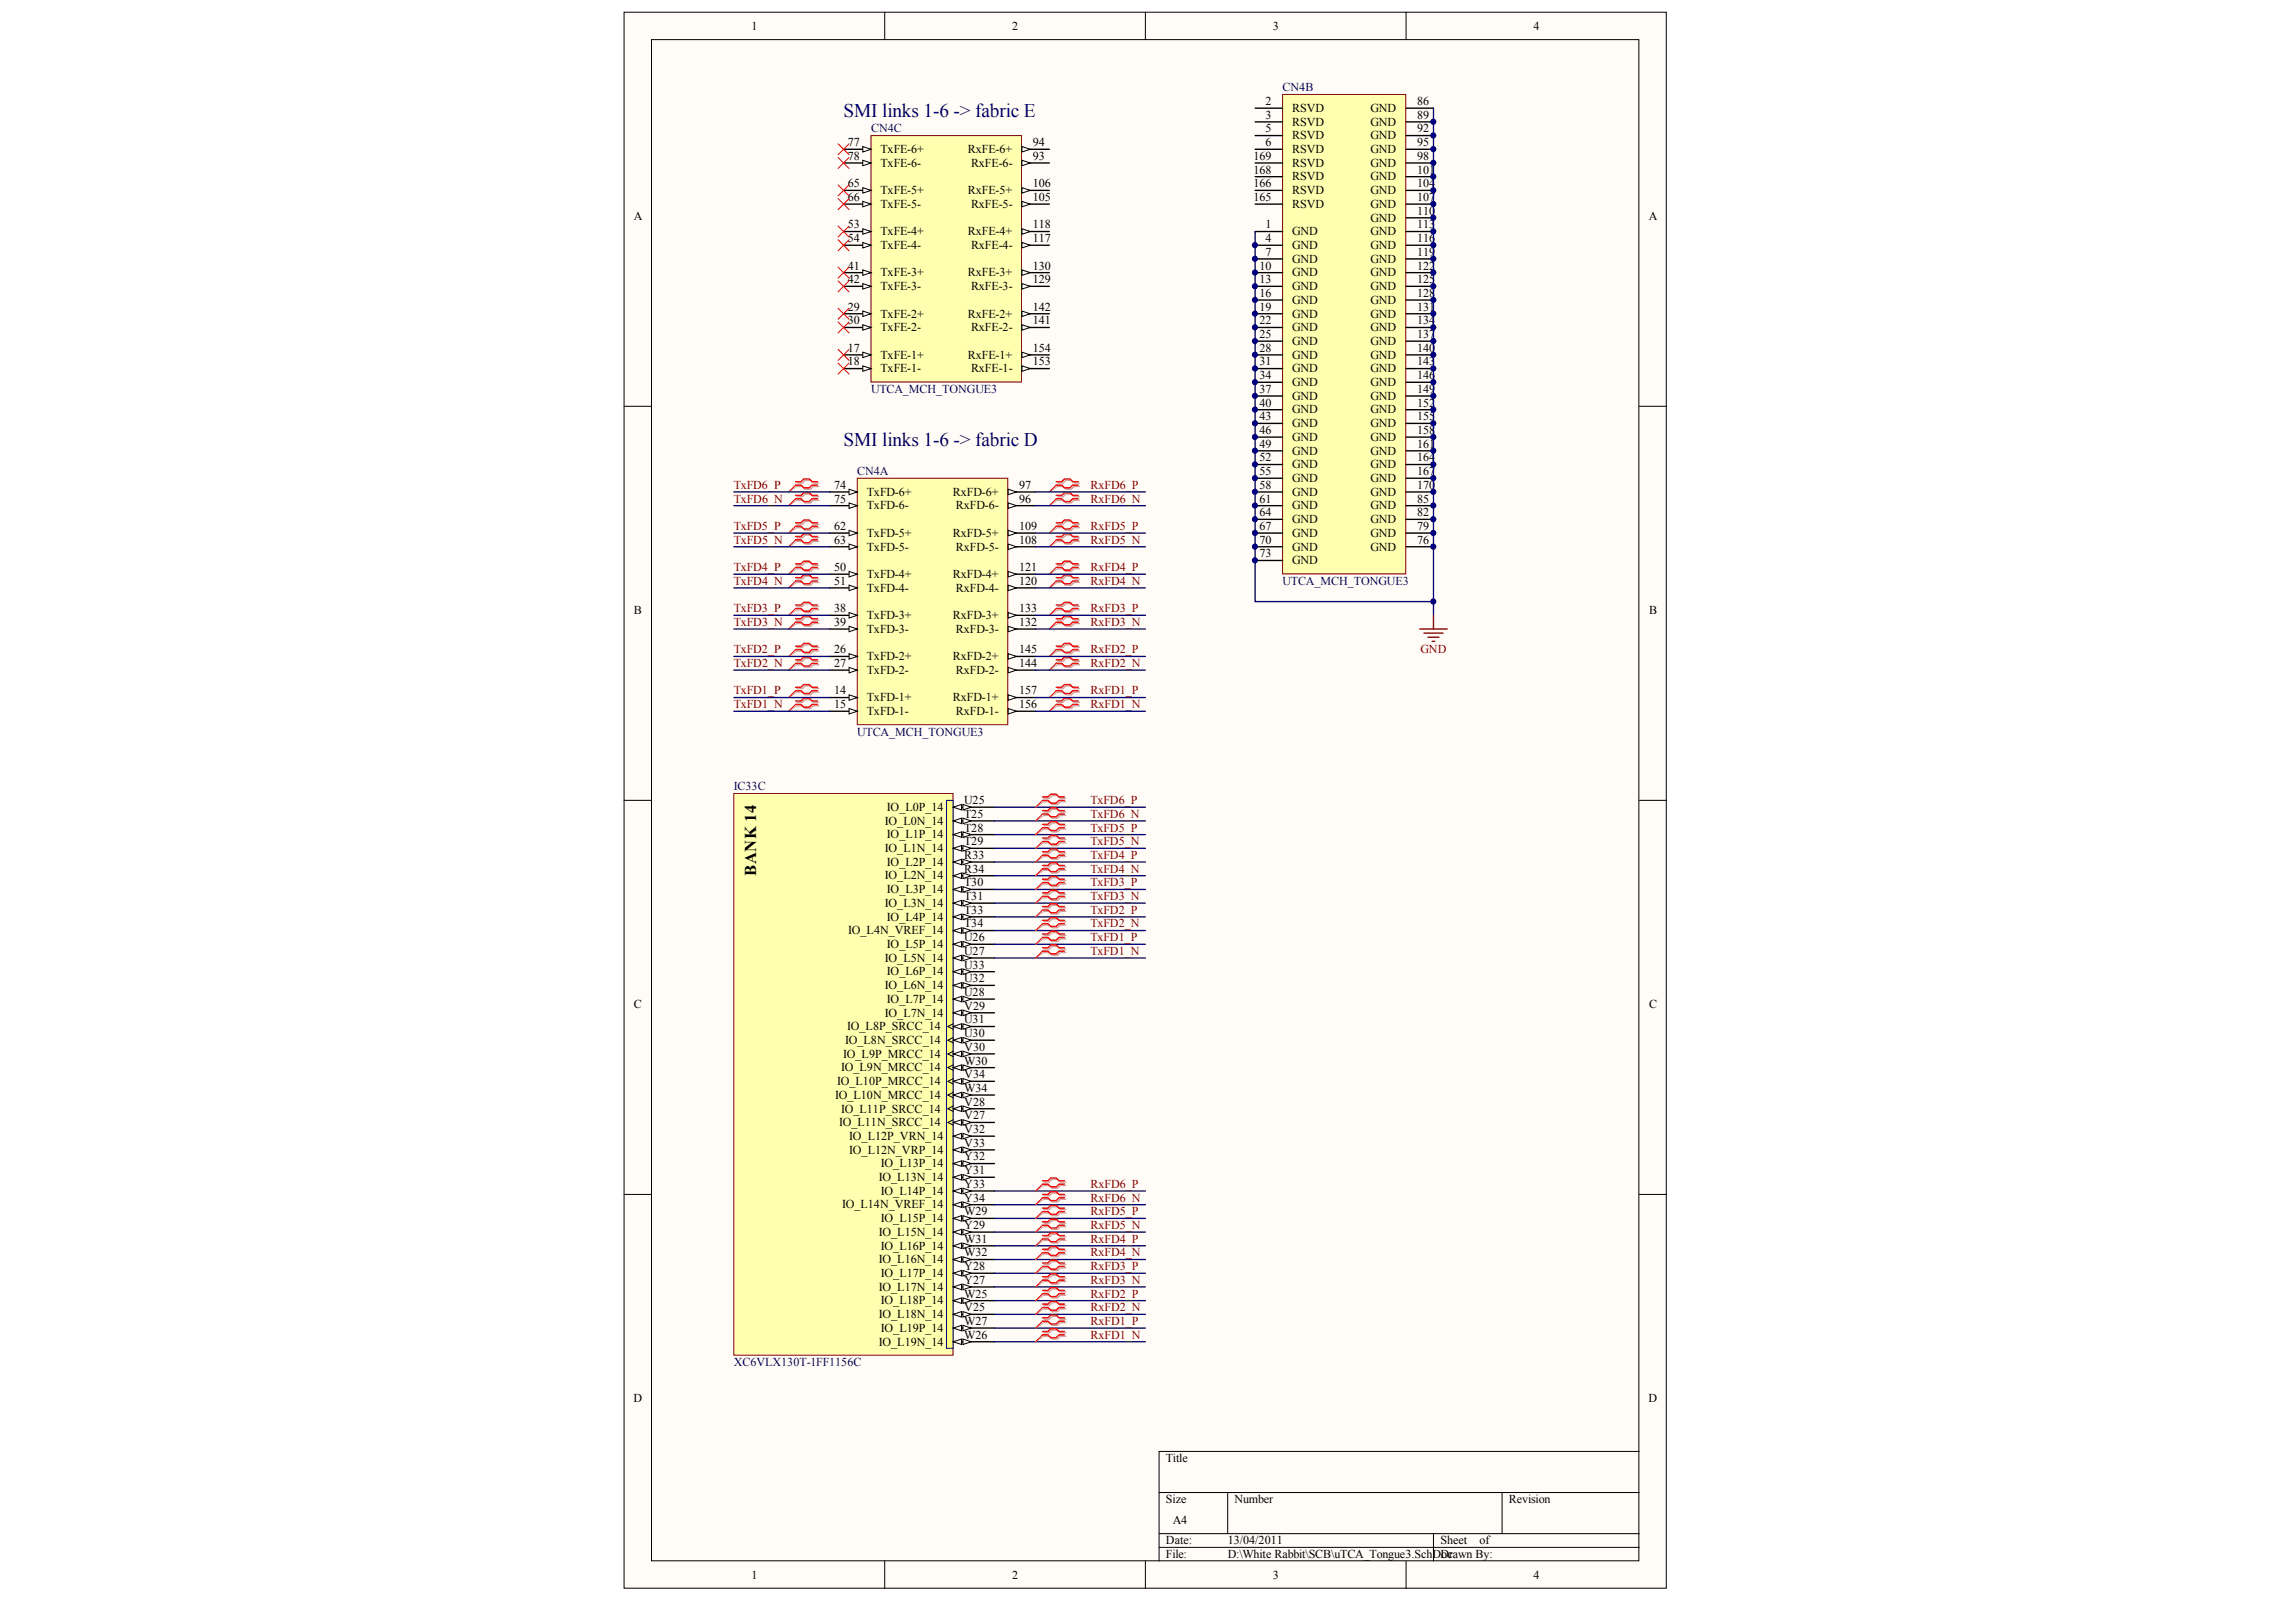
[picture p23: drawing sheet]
<svg xmlns="http://www.w3.org/2000/svg" width="289mm" height="202mm" viewBox="0 0 289 202" stroke-linecap="round" stroke-linejoin="round" font-family="sans-serif">
<defs><g id="words">
<g font-size="2.4" fill="#000080">
<text x="106.2" y="14.8">SMI links 1-6 -&gt; fabric E</text>
<text x="106.2" y="56.2">SMI links 1-6 -&gt; fabric D</text>
</g>
<text font-size="2.1" x="95.2" y="110.2" transform="rotate(-90 95.2 110.2)">BANK 14</text>
<g font-size="1.5">
<text x="94.6" y="3.8">1</text>
<text x="127.4" y="3.8">2</text>
<text x="160.2" y="3.8">3</text>
<text x="193" y="3.8">4</text>
<text x="159.3" y="13.2">2</text>
<text x="159.3" y="14.9">3</text>
<text x="159.3" y="16.7">5</text>
<text x="162.7" y="14.1">RSVD</text>
<text x="162.7" y="15.8">RSVD</text>
<text x="162.7" y="17.5">RSVD</text>
<text x="172.5" y="17.5">GND</text>
<text x="172.5" y="15.8">GND</text>
<text x="172.5" y="14.1">GND</text>
<text x="178.4" y="16.7">92</text>
<text x="178.4" y="14.9">89</text>
<text x="178.4" y="13.2">86</text>
<text x="106.8" y="23.6">65</text>
<text x="106.8" y="20.1">78</text>
<text x="106.8" y="18.4">77</text>
<text x="110.9" y="21">TxFE-6-</text>
<text x="110.9" y="19.3">TxFE-6+</text>
<text x="121.8" y="19.3">RxFE-6+</text>
<text x="122.2" y="21">RxFE-6-</text>
<text x="130" y="23.6">106</text>
<text x="130" y="20.1">93</text>
<text x="130" y="18.4">94</text>
<text x="157.8" y="20.1">169</text>
<text x="157.8" y="21.9">168</text>
<text x="157.8" y="23.6">166</text>
<text x="159.3" y="18.4">6</text>
<text x="162.7" y="19.3">RSVD</text>
<text x="162.7" y="21">RSVD</text>
<text x="162.7" y="22.7">RSVD</text>
<text x="172.5" y="22.7">GND</text>
<text x="172.5" y="21">GND</text>
<text x="172.5" y="19.3">GND</text>
<text x="178.4" y="23.6">104</text>
<text x="178.4" y="21.9">101</text>
<text x="178.4" y="20.1">98</text>
<text x="178.4" y="18.4">95</text>
<text x="79.8" y="27.7">A</text>
<text x="106.8" y="28.8">53</text>
<text x="106.8" y="25.3">66</text>
<text x="110.9" y="29.6">TxFE-4+</text>
<text x="110.9" y="26.2">TxFE-5-</text>
<text x="110.9" y="24.4">TxFE-5+</text>
<text x="121.8" y="29.6">RxFE-4+</text>
<text x="121.8" y="24.4">RxFE-5+</text>
<text x="122.2" y="26.2">RxFE-5-</text>
<text x="130" y="28.8">118</text>
<text x="130" y="25.3">105</text>
<text x="157.8" y="25.3">165</text>
<text x="159.3" y="28.8">1</text>
<text x="162.7" y="29.6">GND</text>
<text x="162.7" y="24.4">RSVD</text>
<text x="162.7" y="26.2">RSVD</text>
<text x="172.5" y="29.6">GND</text>
<text x="172.5" y="27.9">GND</text>
<text x="172.5" y="26.2">GND</text>
<text x="172.5" y="24.4">GND</text>
<text x="178.4" y="28.8">113</text>
<text x="178.4" y="27">110</text>
<text x="178.4" y="25.3">107</text>
<text x="207.6" y="27.7">A</text>
<text x="106.8" y="35.7">42</text>
<text x="106.8" y="33.9">41</text>
<text x="106.8" y="30.5">54</text>
<text x="110.9" y="34.8">TxFE-3+</text>
<text x="110.9" y="31.3">TxFE-4-</text>
<text x="121.8" y="34.8">RxFE-3+</text>
<text x="122.2" y="31.3">RxFE-4-</text>
<text x="130" y="35.7">129</text>
<text x="130" y="33.9">130</text>
<text x="130" y="30.5">117</text>
<text x="158.6" y="33.9">10</text>
<text x="158.6" y="35.7">13</text>
<text x="159.3" y="30.5">4</text>
<text x="159.3" y="32.2">7</text>
<text x="162.7" y="31.3">GND</text>
<text x="162.7" y="33.1">GND</text>
<text x="162.7" y="34.8">GND</text>
<text x="172.5" y="34.8">GND</text>
<text x="172.5" y="33.1">GND</text>
<text x="172.5" y="31.3">GND</text>
<text x="178.4" y="35.7">125</text>
<text x="178.4" y="33.9">122</text>
<text x="178.4" y="32.2">119</text>
<text x="178.4" y="30.5">116</text>
<text x="106.8" y="40.8">30</text>
<text x="106.8" y="39.1">29</text>
<text x="110.9" y="41.7">TxFE-2-</text>
<text x="110.9" y="40">TxFE-2+</text>
<text x="110.9" y="36.5">TxFE-3-</text>
<text x="121.8" y="40">RxFE-2+</text>
<text x="122.2" y="41.7">RxFE-2-</text>
<text x="122.2" y="36.5">RxFE-3-</text>
<text x="130" y="40.8">141</text>
<text x="130" y="39.1">142</text>
<text x="158.6" y="37.4">16</text>
<text x="158.6" y="39.1">19</text>
<text x="158.6" y="40.8">22</text>
<text x="162.7" y="36.5">GND</text>
<text x="162.7" y="38.2">GND</text>
<text x="162.7" y="40">GND</text>
<text x="162.7" y="41.7">GND</text>
<text x="172.5" y="41.7">GND</text>
<text x="172.5" y="40">GND</text>
<text x="172.5" y="38.2">GND</text>
<text x="172.5" y="36.5">GND</text>
<text x="178.4" y="40.8">134</text>
<text x="178.4" y="39.1">131</text>
<text x="178.4" y="37.4">128</text>
<text x="106.8" y="46">18</text>
<text x="106.8" y="44.3">17</text>
<text x="110.9" y="46.9">TxFE-1-</text>
<text x="110.9" y="45.1">TxFE-1+</text>
<text x="121.8" y="45.1">RxFE-1+</text>
<text x="122.2" y="46.9">RxFE-1-</text>
<text x="130" y="46">153</text>
<text x="130" y="44.3">154</text>
<text x="158.6" y="42.6">25</text>
<text x="158.6" y="44.3">28</text>
<text x="158.6" y="46">31</text>
<text x="158.6" y="47.7">34</text>
<text x="162.7" y="43.4">GND</text>
<text x="162.7" y="45.1">GND</text>
<text x="162.7" y="46.9">GND</text>
<text x="172.5" y="46.9">GND</text>
<text x="172.5" y="45.1">GND</text>
<text x="172.5" y="43.4">GND</text>
<text x="178.4" y="47.7">146</text>
<text x="178.4" y="46">143</text>
<text x="178.4" y="44.3">140</text>
<text x="178.4" y="42.6">137</text>
<text x="158.6" y="49.5">37</text>
<text x="158.6" y="51.2">40</text>
<text x="158.6" y="52.9">43</text>
<text x="162.7" y="48.6">GND</text>
<text x="162.7" y="50.3">GND</text>
<text x="162.7" y="52">GND</text>
<text x="162.7" y="53.8">GND</text>
<text x="172.5" y="53.8">GND</text>
<text x="172.5" y="52">GND</text>
<text x="172.5" y="50.3">GND</text>
<text x="172.5" y="48.6">GND</text>
<text x="178.4" y="52.9">155</text>
<text x="178.4" y="51.2">152</text>
<text x="178.4" y="49.5">149</text>
<text x="158.6" y="54.6">46</text>
<text x="158.6" y="56.4">49</text>
<text x="158.6" y="58.1">52</text>
<text x="158.6" y="59.8">55</text>
<text x="162.7" y="55.5">GND</text>
<text x="162.7" y="57.2">GND</text>
<text x="162.7" y="58.9">GND</text>
<text x="172.5" y="58.9">GND</text>
<text x="172.5" y="57.2">GND</text>
<text x="172.5" y="55.5">GND</text>
<text x="178.4" y="59.8">167</text>
<text x="178.4" y="58.1">164</text>
<text x="178.4" y="56.4">161</text>
<text x="178.4" y="54.6">158</text>
<text x="105" y="63.3">75</text>
<text x="105" y="61.5">74</text>
<text x="109.1" y="64.1">TxFD-6-</text>
<text x="109.1" y="62.4">TxFD-6+</text>
<text x="120" y="62.4">RxFD-6+</text>
<text x="120.3" y="64.1">RxFD-6-</text>
<text x="128.3" y="63.3">96</text>
<text x="128.3" y="61.5">97</text>
<text x="158.6" y="61.5">58</text>
<text x="158.6" y="63.3">61</text>
<text x="158.6" y="65">64</text>
<text x="162.7" y="60.7">GND</text>
<text x="162.7" y="62.4">GND</text>
<text x="162.7" y="64.1">GND</text>
<text x="162.7" y="65.8">GND</text>
<text x="172.5" y="65.8">GND</text>
<text x="172.5" y="64.1">GND</text>
<text x="172.5" y="62.4">GND</text>
<text x="172.5" y="60.7">GND</text>
<text x="178.4" y="65">82</text>
<text x="178.4" y="63.3">85</text>
<text x="178.4" y="61.5">170</text>
<text x="105" y="71.9">50</text>
<text x="105" y="68.4">63</text>
<text x="105" y="66.7">62</text>
<text x="109.1" y="69.3">TxFD-5-</text>
<text x="109.1" y="67.6">TxFD-5+</text>
<text x="120" y="67.6">RxFD-5+</text>
<text x="120.3" y="69.3">RxFD-5-</text>
<text x="128.3" y="71.9">121</text>
<text x="128.3" y="68.4">108</text>
<text x="128.3" y="66.7">109</text>
<text x="158.6" y="66.7">67</text>
<text x="158.6" y="68.4">70</text>
<text x="158.6" y="70.2">73</text>
<text x="162.7" y="67.6">GND</text>
<text x="162.7" y="69.3">GND</text>
<text x="162.7" y="71">GND</text>
<text x="172.5" y="69.3">GND</text>
<text x="172.5" y="67.6">GND</text>
<text x="178.4" y="68.4">76</text>
<text x="178.4" y="66.7">79</text>
<text x="79.8" y="77.3">B</text>
<text x="105" y="77.1">38</text>
<text x="105" y="73.6">51</text>
<text x="109.1" y="77.9">TxFD-3+</text>
<text x="109.1" y="74.5">TxFD-4-</text>
<text x="109.1" y="72.7">TxFD-4+</text>
<text x="120" y="77.9">RxFD-3+</text>
<text x="120" y="72.7">RxFD-4+</text>
<text x="120.3" y="74.5">RxFD-4-</text>
<text x="128.3" y="77.1">133</text>
<text x="128.3" y="73.6">120</text>
<text x="207.6" y="77.3">B</text>
<text x="105" y="84">27</text>
<text x="105" y="82.2">26</text>
<text x="105" y="78.8">39</text>
<text x="109.1" y="83.1">TxFD-2+</text>
<text x="109.1" y="79.6">TxFD-3-</text>
<text x="120" y="83.1">RxFD-2+</text>
<text x="120.3" y="79.6">RxFD-3-</text>
<text x="128.3" y="84">144</text>
<text x="128.3" y="82.2">145</text>
<text x="128.3" y="78.8">132</text>
<text x="105" y="89.1">15</text>
<text x="105" y="87.4">14</text>
<text x="109.1" y="90">TxFD-1-</text>
<text x="109.1" y="88.3">TxFD-1+</text>
<text x="109.1" y="84.8">TxFD-2-</text>
<text x="120" y="88.3">RxFD-1+</text>
<text x="120.3" y="90">RxFD-1-</text>
<text x="120.3" y="84.8">RxFD-2-</text>
<text x="128.3" y="89.1">156</text>
<text x="128.3" y="87.4">157</text>
<text x="121.4" y="101.2">U25</text>
<text x="111.4" y="103.8">IO_L0N_14</text>
<text x="111.4" y="107.2">IO_L1N_14</text>
<text x="111.7" y="102.1">IO_L0P_14</text>
<text x="111.7" y="105.5">IO_L1P_14</text>
<text x="121.4" y="102.9">T25</text>
<text x="121.4" y="104.7">T28</text>
<text x="121.4" y="106.4">T29</text>
<text x="111.4" y="110.7">IO_L2N_14</text>
<text x="111.7" y="109">IO_L2P_14</text>
<text x="111.7" y="112.4">IO_L3P_14</text>
<text x="121.4" y="108.1">R33</text>
<text x="121.4" y="109.8">R34</text>
<text x="121.4" y="111.6">T30</text>
<text x="121.4" y="113.3">T31</text>
<text x="106.8" y="117.6">IO_L4N_VREF_14</text>
<text x="111.4" y="114.1">IO_L3N_14</text>
<text x="111.7" y="115.9">IO_L4P_14</text>
<text x="111.7" y="119.3">IO_L5P_14</text>
<text x="121.4" y="115">T33</text>
<text x="121.4" y="116.7">T34</text>
<text x="121.4" y="118.5">U26</text>
<text x="111.4" y="121">IO_L5N_14</text>
<text x="111.4" y="124.5">IO_L6N_14</text>
<text x="111.7" y="122.8">IO_L6P_14</text>
<text x="121.4" y="120.2">U27</text>
<text x="121.4" y="121.9">U33</text>
<text x="121.4" y="123.6">U32</text>
<text x="121.4" y="125.4">U28</text>
<text x="79.8" y="126.9">C</text>
<text x="106.4" y="131.4">IO_L8N_SRCC_14</text>
<text x="106.6" y="129.7">IO_L8P_SRCC_14</text>
<text x="111.4" y="128">IO_L7N_14</text>
<text x="111.7" y="126.2">IO_L7P_14</text>
<text x="121.4" y="127.1">V29</text>
<text x="121.4" y="128.8">U31</text>
<text x="121.4" y="130.5">U30</text>
<text x="207.6" y="126.9">C</text>
<text x="105.4" y="136.6">IO_L10P_MRCC_14</text>
<text x="105.9" y="134.9">IO_L9N_MRCC_14</text>
<text x="106.1" y="133.1">IO_L9P_MRCC_14</text>
<text x="121.4" y="132.3">V30</text>
<text x="121.4" y="134">W30</text>
<text x="121.4" y="135.7">V34</text>
<text x="121.4" y="137.4">W34</text>
<text x="105.1" y="138.3">IO_L10N_MRCC_14</text>
<text x="105.6" y="141.8">IO_L11N_SRCC_14</text>
<text x="105.9" y="140">IO_L11P_SRCC_14</text>
<text x="106.9" y="143.5">IO_L12P_VRN_14</text>
<text x="121.4" y="139.2">V28</text>
<text x="121.4" y="140.9">V27</text>
<text x="121.4" y="142.6">V32</text>
<text x="106.9" y="145.2">IO_L12N_VRP_14</text>
<text x="110.6" y="148.7">IO_L13N_14</text>
<text x="110.9" y="146.9">IO_L13P_14</text>
<text x="121.4" y="144.3">V33</text>
<text x="121.4" y="146.1">Y32</text>
<text x="121.4" y="147.8">Y31</text>
<text x="121.4" y="149.5">Y33</text>
<text x="106" y="152.1">IO_L14N_VREF_14</text>
<text x="110.6" y="155.6">IO_L15N_14</text>
<text x="110.9" y="150.4">IO_L14P_14</text>
<text x="110.9" y="153.8">IO_L15P_14</text>
<text x="121.4" y="151.2">Y34</text>
<text x="121.4" y="153">W29</text>
<text x="121.4" y="154.7">Y29</text>
<text x="110.6" y="159">IO_L16N_14</text>
<text x="110.9" y="157.3">IO_L16P_14</text>
<text x="110.9" y="160.7">IO_L17P_14</text>
<text x="121.4" y="156.4">W31</text>
<text x="121.4" y="158.1">W32</text>
<text x="121.4" y="159.9">Y28</text>
<text x="121.4" y="161.6">Y27</text>
<text x="110.6" y="162.5">IO_L17N_14</text>
<text x="110.6" y="165.9">IO_L18N_14</text>
<text x="110.9" y="164.2">IO_L18P_14</text>
<text x="110.9" y="167.6">IO_L19P_14</text>
<text x="121.4" y="163.3">W25</text>
<text x="121.4" y="165">V25</text>
<text x="121.4" y="166.8">W27</text>
<text x="110.6" y="169.4">IO_L19N_14</text>
<text x="121.4" y="168.5">W26</text>
<text x="79.7" y="176.5">D</text>
<text x="207.5" y="176.5">D</text>
<text x="146.8" y="184">Title</text>
<text x="146.8" y="189.2">Size</text>
<text x="147.7" y="191.8">A4</text>
<text x="155.4" y="189.2">Number</text>
<text x="190" y="189.2">Revision</text>
<text x="146.8" y="194.4">Date:</text>
<text x="146.8" y="196.1">File:</text>
<text x="154.6" y="194.4">13/04/2011</text>
<text x="154.6" y="196.1">D:\White Rabbit\SCB\uTCA_Tongue3.SchDoc</text>
<text x="181.3" y="194.4">Sheet</text>
<text x="181.3" y="196.1">Drawn By:</text>
<text x="186.2" y="194.4">of</text>
<text x="94.6" y="198.7">1</text>
<text x="127.4" y="198.7">2</text>
<text x="160.2" y="198.7">3</text>
<text x="193" y="198.7">4</text>
</g>
<g font-size="1.5" fill="#000080">
<text x="161.5" y="11.5">CN4B</text>
<text x="109.7" y="16.7">CN4C</text>
<text x="109.7" y="49.5">UTCA_MCH_TONGUE3</text>
<text x="107.9" y="59.8">CN4A</text>
<text x="161.5" y="73.6">UTCA_MCH_TONGUE3</text>
<text x="107.9" y="92.6">UTCA_MCH_TONGUE3</text>
<text x="92.4" y="99.5">IC33C</text>
<text x="92.4" y="171.9">XC6VLX130T-1FF1156C</text>
</g>
<g font-size="1.5" fill="#800000">
<text x="92.4" y="61.5">TxFD6_P</text>
<text x="92.4" y="63.3">TxFD6_N</text>
<text x="137.3" y="61.5">RxFD6_P</text>
<text x="137.3" y="63.3">RxFD6_N</text>
<text x="92.4" y="71.9">TxFD4_P</text>
<text x="92.4" y="66.7">TxFD5_P</text>
<text x="92.4" y="68.4">TxFD5_N</text>
<text x="137.3" y="71.9">RxFD4_P</text>
<text x="137.3" y="66.7">RxFD5_P</text>
<text x="137.3" y="68.4">RxFD5_N</text>
<text x="92.4" y="77.1">TxFD3_P</text>
<text x="92.4" y="73.6">TxFD4_N</text>
<text x="137.3" y="77.1">RxFD3_P</text>
<text x="137.3" y="73.6">RxFD4_N</text>
<text x="92.4" y="82.2">TxFD2_P</text>
<text x="92.4" y="84">TxFD2_N</text>
<text x="92.4" y="78.8">TxFD3_N</text>
<text x="137.3" y="82.2">RxFD2_P</text>
<text x="137.3" y="84">RxFD2_N</text>
<text x="137.3" y="78.8">RxFD3_N</text>
<text x="178.8" y="82.2">GND</text>
<text x="92.4" y="87.4">TxFD1_P</text>
<text x="92.4" y="89.1">TxFD1_N</text>
<text x="137.3" y="87.4">RxFD1_P</text>
<text x="137.3" y="89.1">RxFD1_N</text>
<text x="137.3" y="101.2">TxFD6_P</text>
<text x="137.3" y="104.7">TxFD5_P</text>
<text x="137.3" y="106.4">TxFD5_N</text>
<text x="137.3" y="102.9">TxFD6_N</text>
<text x="137.3" y="111.6">TxFD3_P</text>
<text x="137.3" y="108.1">TxFD4_P</text>
<text x="137.3" y="113.3">TxFD3_N</text>
<text x="137.3" y="109.8">TxFD4_N</text>
<text x="137.3" y="118.5">TxFD1_P</text>
<text x="137.3" y="115">TxFD2_P</text>
<text x="137.3" y="116.7">TxFD2_N</text>
<text x="137.3" y="120.2">TxFD1_N</text>
<text x="137.3" y="149.5">RxFD6_P</text>
<text x="137.3" y="153">RxFD5_P</text>
<text x="137.3" y="154.7">RxFD5_N</text>
<text x="137.3" y="151.2">RxFD6_N</text>
<text x="137.3" y="159.9">RxFD3_P</text>
<text x="137.3" y="156.4">RxFD4_P</text>
<text x="137.3" y="161.6">RxFD3_N</text>
<text x="137.3" y="158.1">RxFD4_N</text>
<text x="137.3" y="166.8">RxFD1_P</text>
<text x="137.3" y="163.3">RxFD2_P</text>
<text x="137.3" y="165">RxFD2_N</text>
<text x="137.3" y="168.5">RxFD1_N</text>
</g>
</g></defs>
<g fill="#fffcf8" stroke="#000" stroke-width=".13">
<path d="M78.6 1.5h131.2v198.4h-131.2z"/>
<path d="M82 5h124.3v191.5h-124.3z"/>
</g>
<g fill="none" stroke="#000" stroke-width=".13">
<path d="M111.4 1.5v3.5M144.2 1.5v3.5M177 1.5v3.5M78.6 51.1h3.4M206.4 51.1h3.4M78.6 100.7h3.4M206.4 100.7h3.4M78.6 150.3h3.4M206.4 150.3h3.4M111.4 196.5v3.4M144.2 196.5v3.4M145.9 187.9h60.5"/>
<path d="M145.9 193h60.5M145.9 194.8h60.5M154.6 187.9v5.1M177 196.5v3.4M180.5 193v3.5M189.1 187.9v5.1M206.4 182.7h-60.5v13.8"/>
</g>
<path d="M107.9 60.2h19v31h-19z" fill="#ffffb0" stroke="#800000" stroke-width=".13"/>
<path d="M126.9 89.5h3.5" fill="none" stroke="#000" stroke-width=".17"/>
<path d="M126.9 89.2l1.1 .3-1.1 .4z" fill="#fffcf8" stroke="#000" stroke-width=".13"/>
<path d="M126.9 87.8h3.5" fill="none" stroke="#000" stroke-width=".17"/>
<path d="M126.9 87.5l1.1 .3-1.1 .3z" fill="#fffcf8" stroke="#000" stroke-width=".13"/>
<path d="M126.9 84.3h3.5" fill="none" stroke="#000" stroke-width=".17"/>
<path d="M126.9 84l1.1 .3-1.1 .4z" fill="#fffcf8" stroke="#000" stroke-width=".13"/>
<path d="M126.9 82.6h3.5" fill="none" stroke="#000" stroke-width=".17"/>
<path d="M126.9 82.3l1.1 .3-1.1 .4z" fill="#fffcf8" stroke="#000" stroke-width=".13"/>
<path d="M126.9 79.2h3.5" fill="none" stroke="#000" stroke-width=".17"/>
<path d="M126.9 78.8l1.1 .4-1.1 .3z" fill="#fffcf8" stroke="#000" stroke-width=".13"/>
<path d="M126.9 77.4h3.5" fill="none" stroke="#000" stroke-width=".17"/>
<path d="M126.9 77.1l1.1 .3-1.1 .4z" fill="#fffcf8" stroke="#000" stroke-width=".13"/>
<path d="M126.9 74h3.5" fill="none" stroke="#000" stroke-width=".17"/>
<path d="M126.9 73.7l1.1 .3-1.1 .3z" fill="#fffcf8" stroke="#000" stroke-width=".13"/>
<path d="M126.9 72.3h3.5" fill="none" stroke="#000" stroke-width=".17"/>
<path d="M126.9 71.9l1.1 .4-1.1 .3z" fill="#fffcf8" stroke="#000" stroke-width=".13"/>
<path d="M126.9 68.8h3.5" fill="none" stroke="#000" stroke-width=".17"/>
<path d="M126.9 68.5l1.1 .3-1.1 .4z" fill="#fffcf8" stroke="#000" stroke-width=".13"/>
<path d="M126.9 67.1h3.5" fill="none" stroke="#000" stroke-width=".17"/>
<path d="M126.9 66.8l1.1 .3-1.1 .3z" fill="#fffcf8" stroke="#000" stroke-width=".13"/>
<path d="M126.9 63.6h3.5" fill="none" stroke="#000" stroke-width=".17"/>
<path d="M126.9 63.3l1.1 .3-1.1 .4z" fill="#fffcf8" stroke="#000" stroke-width=".13"/>
<path d="M126.9 61.9h3.5" fill="none" stroke="#000" stroke-width=".17"/>
<path d="M126.9 61.6l1.1 .3-1.1 .4z" fill="#fffcf8" stroke="#000" stroke-width=".13"/>
<path d="M104.5 89.5h3.4" fill="none" stroke="#000" stroke-width=".17"/>
<path d="M106.9 89.2l1 .3-1 .4z" fill="#fffcf8" stroke="#000" stroke-width=".13"/>
<path d="M104.5 87.8h3.4" fill="none" stroke="#000" stroke-width=".17"/>
<path d="M106.9 87.5l1 .3-1 .3z" fill="#fffcf8" stroke="#000" stroke-width=".13"/>
<path d="M104.5 84.3h3.4" fill="none" stroke="#000" stroke-width=".17"/>
<path d="M106.9 84l1 .3-1 .4z" fill="#fffcf8" stroke="#000" stroke-width=".13"/>
<path d="M104.5 82.6h3.4" fill="none" stroke="#000" stroke-width=".17"/>
<path d="M106.9 82.3l1 .3-1 .4z" fill="#fffcf8" stroke="#000" stroke-width=".13"/>
<path d="M104.5 79.2h3.4" fill="none" stroke="#000" stroke-width=".17"/>
<path d="M106.9 78.8l1 .4-1 .3z" fill="#fffcf8" stroke="#000" stroke-width=".13"/>
<path d="M104.5 77.4h3.4" fill="none" stroke="#000" stroke-width=".17"/>
<path d="M106.9 77.1l1 .3-1 .4z" fill="#fffcf8" stroke="#000" stroke-width=".13"/>
<path d="M104.5 74h3.4" fill="none" stroke="#000" stroke-width=".17"/>
<path d="M106.9 73.7l1 .3-1 .3z" fill="#fffcf8" stroke="#000" stroke-width=".13"/>
<path d="M104.5 72.3h3.4" fill="none" stroke="#000" stroke-width=".17"/>
<path d="M106.9 71.9l1 .4-1 .3z" fill="#fffcf8" stroke="#000" stroke-width=".13"/>
<path d="M104.5 68.8h3.4" fill="none" stroke="#000" stroke-width=".17"/>
<path d="M106.9 68.5l1 .3-1 .4z" fill="#fffcf8" stroke="#000" stroke-width=".13"/>
<path d="M104.5 67.1h3.4" fill="none" stroke="#000" stroke-width=".17"/>
<path d="M106.9 66.8l1 .3-1 .3z" fill="#fffcf8" stroke="#000" stroke-width=".13"/>
<path d="M104.5 63.6h3.4" fill="none" stroke="#000" stroke-width=".17"/>
<path d="M106.9 63.3l1 .3-1 .4z" fill="#fffcf8" stroke="#000" stroke-width=".13"/>
<path d="M104.5 61.9h3.4" fill="none" stroke="#000" stroke-width=".17"/>
<path d="M106.9 61.6l1 .3-1 .4z" fill="#fffcf8" stroke="#000" stroke-width=".13"/>
<path d="M161.5 11.9h15.5v60.3h-15.5z" fill="#ffffb0" stroke="#800000" stroke-width=".13"/>
<g fill="none" stroke="#000" stroke-width=".17">
<path d="M158 18.8h3.5M158 17.1h3.5M158 15.3h3.5M158 13.6h3.5M177 18.8h3.5M177 17.1h3.5M177 15.3h3.5M177 13.6h3.5M158 29.1h3.5M158 30.9h3.5M158 32.6h3.5M158 34.3h3.5"/>
<path d="M158 36h3.5M158 37.8h3.5M158 39.5h3.5M158 25.7h3.5M158 24h3.5M158 22.2h3.5M158 20.5h3.5M177 29.1h3.5M177 30.9h3.5M177 32.6h3.5M177 34.3h3.5M177 36h3.5"/>
<path d="M177 37.8h3.5M177 39.5h3.5M177 27.4h3.5M177 25.7h3.5M177 24h3.5M177 22.2h3.5M177 20.5h3.5M158 41.2h3.5M158 42.9h3.5M158 44.7h3.5M158 46.4h3.5M158 48.1h3.5"/>
<path d="M158 49.8h3.5M158 51.6h3.5M158 53.3h3.5M158 55h3.5M158 56.7h3.5M158 58.5h3.5M177 41.2h3.5M177 42.9h3.5M177 44.7h3.5M177 46.4h3.5M177 48.1h3.5M177 49.8h3.5"/>
<path d="M177 51.6h3.5M177 53.3h3.5M177 55h3.5M177 56.7h3.5M177 58.5h3.5M158 60.2h3.5M158 61.9h3.5M158 63.6h3.5M158 65.4h3.5M158 67.1h3.5M158 68.8h3.5M158 70.5h3.5"/>
<path d="M177 60.2h3.5M177 61.9h3.5M177 63.6h3.5M177 65.4h3.5M177 67.1h3.5M177 68.8h3.5"/>
</g>
<path d="M180.5 13.6v63.8M158 29.1v46.6h22.5" fill="none" stroke="#000080" stroke-width=".17"/>
<g fill="none" stroke="#d0a19e" stroke-width=".17">
<path d="M100.3 60.8h.7l.4-.3h.7l.3 .3h.7M100.3 61.2h.7l.4 .4h.7l.3-.4h.7M100.3 62.5h.7l.4-.3h.7l.3 .3h.7M100.3 63h.7l.4 .3h.7l.3-.3h.7M100.3 66h.7l.4-.4h.7l.3 .4h.7M100.3 66.4h.7l.4 .4h.7l.3-.4h.7M100.3 67.7h.7l.4-.3h.7l.3 .3h.7M100.3 68.1h.7l.4 .4h.7l.3-.4h.7M100.3 71.1h.7l.4-.3h.7l.3 .3h.7M100.3 71.6h.7l.4 .3h.7l.3-.3h.7M100.3 72.9h.7l.4-.4h.7l.3 .4h.7M100.3 73.3h.7l.4 .4h.7l.3-.4h.7"/>
<path d="M100.3 76.3h.7l.4-.3h.7l.3 .3h.7M100.3 76.8h.7l.4 .3h.7l.3-.3h.7M100.3 78.1h.7l.4-.4h.7l.3 .4h.7M100.3 78.5h.7l.4 .3h.7l.3-.3h.7M100.3 81.5h.7l.4-.3h.7l.3 .3h.7M100.3 81.9h.7l.4 .4h.7l.3-.4h.7M100.3 83.2h.7l.4-.3h.7l.3 .3h.7M100.3 83.7h.7l.4 .3h.7l.3-.3h.7M100.3 86.7h.7l.4-.4h.7l.3 .4h.7M100.3 87.1h.7l.4 .4h.7l.3-.4h.7M100.3 88.4h.7l.4-.3h.7l.3 .3h.7M100.3 88.8h.7l.4 .4h.7l.3-.4h.7"/>
</g>
<path d="M100.3 61.2l-1 .7M100.3 63l-1 .6M100.3 66.4l-1 .7M100.3 68.1l-1 .7M100.3 71.6l-1 .7M100.3 73.3l-1 .7M100.3 76.8l-1 .6M100.3 78.5l-1 .7M100.3 81.9l-1 .7M100.3 83.7l-1 .6M100.3 87.1l-1 .7M100.3 88.8l-1 .7" fill="none" stroke="#d0a19e" stroke-width=".13"/>
<g fill="none" stroke="#f00" stroke-width=".17">
<path d="M100.2 60.6h.6l.4-.3h.7l.3 .3h.7M100.2 61.1h.6l.4 .3h.7l.3-.3h.7M100.2 62.4h.6l.4-.4h.7l.3 .4h.7M100.2 62.8h.6l.4 .3h.7l.3-.3h.7M100.2 65.8h.6l.4-.3h.7l.3 .3h.7M100.2 66.2h.6l.4 .4h.7l.3-.4h.7M100.2 67.5h.6l.4-.3h.7l.3 .3h.7M100.2 68h.6l.4 .3h.7l.3-.3h.7M100.2 71h.6l.4-.4h.7l.3 .4h.7M100.2 71.4h.6l.4 .4h.7l.3-.4h.7M100.2 72.7h.6l.4-.3h.7l.3 .3h.7M100.2 73.1h.6l.4 .4h.7l.3-.4h.7"/>
<path d="M100.2 76.2h.6l.4-.4h.7l.3 .4h.7M100.2 76.6h.6l.4 .3h.7l.3-.3h.7M100.2 77.9h.6l.4-.4h.7l.3 .4h.7M100.2 78.3h.6l.4 .4h.7l.3-.4h.7M100.2 81.3h.6l.4-.3h.7l.3 .3h.7M100.2 81.8h.6l.4 .3h.7l.3-.3h.7M100.2 83.1h.6l.4-.4h.7l.3 .4h.7M100.2 83.5h.6l.4 .3h.7l.3-.3h.7M100.2 86.5h.6l.4-.3h.7l.3 .3h.7M100.2 86.9h.6l.4 .4h.7l.3-.4h.7M100.2 88.2h.6l.4-.3h.7l.3 .3h.7M100.2 88.7h.6l.4 .3h.7l.3-.3h.7"/>
</g>
<path d="M100.2 61.1l-.9 .8M100.2 62.8l-.9 .8M100.2 66.2l-.9 .9M100.2 68l-.9 .8M100.2 71.4l-.9 .9M100.2 73.1l-.9 .9M100.2 76.6l-.9 .8M100.2 78.3l-.9 .9M100.2 81.8l-.9 .8M100.2 83.5l-.9 .8M100.2 86.9l-.9 .9M100.2 88.7l-.9 .8" fill="none" stroke="#f00" stroke-width=".13"/>
<path d="M109.7 17.1h18.9v31h-18.9z" fill="#ffffb0" stroke="#800000" stroke-width=".13"/>
<path d="M128.7 46.4h3.4" fill="none" stroke="#000" stroke-width=".17"/>
<path d="M128.7 46l1 .4-1 .3z" fill="#fffcf8" stroke="#000" stroke-width=".13"/>
<path d="M128.7 44.7h3.4" fill="none" stroke="#000" stroke-width=".17"/>
<path d="M128.7 44.3l1 .4-1 .3z" fill="#fffcf8" stroke="#000" stroke-width=".13"/>
<path d="M128.7 41.2h3.4" fill="none" stroke="#000" stroke-width=".17"/>
<path d="M128.7 40.9l1 .3-1 .4z" fill="#fffcf8" stroke="#000" stroke-width=".13"/>
<path d="M128.7 39.5h3.4" fill="none" stroke="#000" stroke-width=".17"/>
<path d="M128.7 39.1l1 .4-1 .3z" fill="#fffcf8" stroke="#000" stroke-width=".13"/>
<path d="M128.7 36h3.4" fill="none" stroke="#000" stroke-width=".17"/>
<path d="M128.7 35.7l1 .3-1 .4z" fill="#fffcf8" stroke="#000" stroke-width=".13"/>
<path d="M128.7 34.3h3.4" fill="none" stroke="#000" stroke-width=".17"/>
<path d="M128.7 34l1 .3-1 .4z" fill="#fffcf8" stroke="#000" stroke-width=".13"/>
<path d="M128.7 30.9h3.4" fill="none" stroke="#000" stroke-width=".17"/>
<path d="M128.7 30.5l1 .4-1 .3z" fill="#fffcf8" stroke="#000" stroke-width=".13"/>
<path d="M128.7 29.1h3.4" fill="none" stroke="#000" stroke-width=".17"/>
<path d="M128.7 28.8l1 .3-1 .4z" fill="#fffcf8" stroke="#000" stroke-width=".13"/>
<path d="M128.7 25.7h3.4" fill="none" stroke="#000" stroke-width=".17"/>
<path d="M128.7 25.3l1 .4-1 .3z" fill="#fffcf8" stroke="#000" stroke-width=".13"/>
<path d="M128.7 24h3.4" fill="none" stroke="#000" stroke-width=".17"/>
<path d="M128.7 23.6l1 .4-1 .3z" fill="#fffcf8" stroke="#000" stroke-width=".13"/>
<path d="M128.7 20.5h3.4" fill="none" stroke="#000" stroke-width=".17"/>
<path d="M128.7 20.2l1 .3-1 .4z" fill="#fffcf8" stroke="#000" stroke-width=".13"/>
<path d="M128.7 18.8h3.4" fill="none" stroke="#000" stroke-width=".17"/>
<path d="M128.7 18.4l1 .4-1 .3z" fill="#fffcf8" stroke="#000" stroke-width=".13"/>
<path d="M106.2 46.4h3.5" fill="none" stroke="#000" stroke-width=".17"/>
<path d="M108.6 46l1.1 .4-1.1 .3z" fill="#fffcf8" stroke="#000" stroke-width=".13"/>
<path d="M106.2 44.7h3.5" fill="none" stroke="#000" stroke-width=".17"/>
<path d="M108.6 44.3l1.1 .4-1.1 .3z" fill="#fffcf8" stroke="#000" stroke-width=".13"/>
<path d="M106.2 41.2h3.5" fill="none" stroke="#000" stroke-width=".17"/>
<path d="M108.6 40.9l1.1 .3-1.1 .4z" fill="#fffcf8" stroke="#000" stroke-width=".13"/>
<path d="M106.2 39.5h3.5" fill="none" stroke="#000" stroke-width=".17"/>
<path d="M108.6 39.1l1.1 .4-1.1 .3z" fill="#fffcf8" stroke="#000" stroke-width=".13"/>
<path d="M106.2 36h3.5" fill="none" stroke="#000" stroke-width=".17"/>
<path d="M108.6 35.7l1.1 .3-1.1 .4z" fill="#fffcf8" stroke="#000" stroke-width=".13"/>
<path d="M106.2 34.3h3.5" fill="none" stroke="#000" stroke-width=".17"/>
<path d="M108.6 34l1.1 .3-1.1 .4z" fill="#fffcf8" stroke="#000" stroke-width=".13"/>
<path d="M106.2 30.9h3.5" fill="none" stroke="#000" stroke-width=".17"/>
<path d="M108.6 30.5l1.1 .4-1.1 .3z" fill="#fffcf8" stroke="#000" stroke-width=".13"/>
<path d="M106.2 29.1h3.5" fill="none" stroke="#000" stroke-width=".17"/>
<path d="M108.6 28.8l1.1 .3-1.1 .4z" fill="#fffcf8" stroke="#000" stroke-width=".13"/>
<path d="M106.2 25.7h3.5" fill="none" stroke="#000" stroke-width=".17"/>
<path d="M108.6 25.3l1.1 .4-1.1 .3z" fill="#fffcf8" stroke="#000" stroke-width=".13"/>
<path d="M106.2 24h3.5" fill="none" stroke="#000" stroke-width=".17"/>
<path d="M108.6 23.6l1.1 .4-1.1 .3z" fill="#fffcf8" stroke="#000" stroke-width=".13"/>
<path d="M106.2 20.5h3.5" fill="none" stroke="#000" stroke-width=".17"/>
<path d="M108.6 20.2l1.1 .3-1.1 .4z" fill="#fffcf8" stroke="#000" stroke-width=".13"/>
<path d="M106.2 18.8h3.5" fill="none" stroke="#000" stroke-width=".17"/>
<path d="M108.6 18.4l1.1 .4-1.1 .3z" fill="#fffcf8" stroke="#000" stroke-width=".13"/>
<g fill="none" stroke="#000080" stroke-width=".17">
<path d="M92.4 79.2h12.1M92.4 77.4h12.1M92.4 74h12.1M92.4 72.3h12.1M92.4 68.8h12.1M92.4 67.1h12.1M92.4 63.6h12.1M130.4 79.2h13.8M130.4 77.4h13.8M130.4 74h13.8M130.4 72.3h13.8M130.4 68.8h13.8"/>
<path d="M130.4 67.1h13.8M130.4 63.6h13.8M92.4 87.8h12.1M92.4 84.3h12.1M92.4 82.6h12.1M130.4 87.8h13.8M130.4 84.3h13.8M130.4 82.6h13.8"/>
</g>
<g fill="none" stroke="#d0a19e" stroke-width=".17">
<path d="M133.1 60.8h.7l.4-.3h.7l.3 .3h.7M133.1 61.2h.7l.4 .4h.7l.3-.4h.7M133.1 62.5h.7l.4-.3h.7l.3 .3h.7M133.1 63h.7l.4 .3h.7l.3-.3h.7M133.1 66h.7l.4-.4h.7l.3 .4h.7M133.1 66.4h.7l.4 .4h.7l.3-.4h.7M133.1 67.7h.7l.4-.3h.7l.3 .3h.7M133.1 68.1h.7l.4 .4h.7l.3-.4h.7M133.1 71.1h.7l.4-.3h.7l.3 .3h.7M133.1 71.6h.7l.4 .3h.7l.3-.3h.7M133.1 72.9h.7l.4-.4h.7l.3 .4h.7M133.1 73.3h.7l.4 .4h.7l.3-.4h.7"/>
<path d="M133.1 76.3h.7l.4-.3h.7l.3 .3h.7M133.1 76.8h.7l.4 .3h.7l.3-.3h.7M133.1 78.1h.7l.4-.4h.7l.3 .4h.7M133.1 78.5h.7l.4 .3h.7l.3-.3h.7M133.1 81.5h.7l.4-.3h.7l.3 .3h.7M133.1 81.9h.7l.4 .4h.7l.3-.4h.7M133.1 83.2h.7l.4-.3h.7l.3 .3h.7M133.1 83.7h.7l.4 .3h.7l.3-.3h.7M133.1 86.7h.7l.4-.4h.7l.3 .4h.7M133.1 87.1h.7l.4 .4h.7l.3-.4h.7M133.1 88.4h.7l.4-.3h.7l.3 .3h.7M133.1 88.8h.7l.4 .4h.7l.3-.4h.7"/>
</g>
<path d="M133.1 61.2l-1 .7M133.1 63l-1 .6M133.1 66.4l-1 .7M133.1 68.1l-1 .7M133.1 71.6l-1 .7M133.1 73.3l-1 .7M133.1 76.8l-1 .6M133.1 78.5l-1 .7M133.1 81.9l-1 .7M133.1 83.7l-1 .6M133.1 87.1l-1 .7M133.1 88.8l-1 .7" fill="none" stroke="#d0a19e" stroke-width=".13"/>
<g fill="none" stroke="#f00" stroke-width=".17">
<path d="M133 60.6h.7l.3-.3h.7l.3 .3h.7M133 61.1h.7l.3 .3h.7l.3-.3h.7M133 62.4h.7l.3-.4h.7l.3 .4h.7M133 62.8h.7l.3 .3h.7l.3-.3h.7M133 65.8h.7l.3-.3h.7l.3 .3h.7M133 66.2h.7l.3 .4h.7l.3-.4h.7M133 67.5h.7l.3-.3h.7l.3 .3h.7M133 68h.7l.3 .3h.7l.3-.3h.7M133 71h.7l.3-.4h.7l.3 .4h.7M133 71.4h.7l.3 .4h.7l.3-.4h.7M133 72.7h.7l.3-.3h.7l.3 .3h.7M133 73.1h.7l.3 .4h.7l.3-.4h.7"/>
<path d="M133 76.2h.7l.3-.4h.7l.3 .4h.7M133 76.6h.7l.3 .3h.7l.3-.3h.7M133 77.9h.7l.3-.4h.7l.3 .4h.7M133 78.3h.7l.3 .4h.7l.3-.4h.7M133 81.3h.7l.3-.3h.7l.3 .3h.7M133 81.8h.7l.3 .3h.7l.3-.3h.7M133 83.1h.7l.3-.4h.7l.3 .4h.7M133 83.5h.7l.3 .3h.7l.3-.3h.7M133 86.5h.7l.3-.3h.7l.3 .3h.7M133 86.9h.7l.3 .4h.7l.3-.4h.7M133 88.2h.7l.3-.3h.7l.3 .3h.7M133 88.7h.7l.3 .3h.7l.3-.3h.7"/>
</g>
<path d="M133 61.1l-.9 .8M133 62.8l-.9 .8M133 66.2l-.9 .9M133 68l-.9 .8M133 71.4l-.9 .9M133 73.1l-.9 .9M133 76.6l-.9 .8M133 78.3l-.9 .9M133 81.8l-.9 .8M133 83.5l-.9 .8M133 86.9l-.9 .9M133 88.7l-.9 .8" fill="none" stroke="#f00" stroke-width=".13"/>
<path d="M92.4 99.9h27.6v70.7h-27.6z" fill="#ffffb0" stroke="#800000" stroke-width=".13"/>
<path d="M119.2 100.7h.8v69h-.8z" fill="#ffff80" stroke="#000080" stroke-width=".13"/>
<path d="M120 101.6h5.2" fill="none" stroke="#000" stroke-width=".17"/>
<g fill="#fffcf8" stroke="#000" stroke-width=".13">
<path d="M120 101.6l1.1-.3v.6z"/>
<path d="M121.2 101.3l1.1 .3-1.1 .3z"/>
</g>
<path d="M120 103.3h5.2" fill="none" stroke="#000" stroke-width=".17"/>
<g fill="#fffcf8" stroke="#000" stroke-width=".13">
<path d="M120 103.3l1.1-.3v.7z"/>
<path d="M121.2 103l1.1 .3-1.1 .4z"/>
</g>
<path d="M120 105.1h5.2" fill="none" stroke="#000" stroke-width=".17"/>
<g fill="#fffcf8" stroke="#000" stroke-width=".13">
<path d="M120 105.1l1.1-.4v.7z"/>
<path d="M121.2 104.7l1.1 .4-1.1 .3z"/>
</g>
<path d="M120 106.8h5.2" fill="none" stroke="#000" stroke-width=".17"/>
<g fill="#fffcf8" stroke="#000" stroke-width=".13">
<path d="M120 106.8l1.1-.4v.7z"/>
<path d="M121.2 106.4l1.1 .4-1.1 .3z"/>
</g>
<path d="M120 108.5h5.2" fill="none" stroke="#000" stroke-width=".17"/>
<g fill="#fffcf8" stroke="#000" stroke-width=".13">
<path d="M120 108.5l1.1-.3v.6z"/>
<path d="M121.2 108.2l1.1 .3-1.1 .3z"/>
</g>
<path d="M120 110.2h5.2" fill="none" stroke="#000" stroke-width=".17"/>
<g fill="#fffcf8" stroke="#000" stroke-width=".13">
<path d="M120 110.2l1.1-.3v.7z"/>
<path d="M121.2 109.9l1.1 .3-1.1 .4z"/>
</g>
<path d="M120 112h5.2" fill="none" stroke="#000" stroke-width=".17"/>
<g fill="#fffcf8" stroke="#000" stroke-width=".13">
<path d="M120 112l1.1-.4v.7z"/>
<path d="M121.2 111.6l1.1 .4-1.1 .3z"/>
</g>
<path d="M120 113.7h5.2" fill="none" stroke="#000" stroke-width=".17"/>
<g fill="#fffcf8" stroke="#000" stroke-width=".13">
<path d="M120 113.7l1.1-.4v.7z"/>
<path d="M121.2 113.3l1.1 .4-1.1 .3z"/>
</g>
<path d="M120 115.4h5.2" fill="none" stroke="#000" stroke-width=".17"/>
<g fill="#fffcf8" stroke="#000" stroke-width=".13">
<path d="M120 115.4l1.1-.3v.6z"/>
<path d="M121.2 115.1l1.1 .3-1.1 .3z"/>
</g>
<path d="M120 117.1h5.2" fill="none" stroke="#000" stroke-width=".17"/>
<g fill="#fffcf8" stroke="#000" stroke-width=".13">
<path d="M120 117.1l1.1-.3v.7z"/>
<path d="M121.2 116.8l1.1 .3-1.1 .4z"/>
</g>
<path d="M120 118.9h5.2" fill="none" stroke="#000" stroke-width=".17"/>
<g fill="#fffcf8" stroke="#000" stroke-width=".13">
<path d="M120 118.9l1.1-.4v.7z"/>
<path d="M121.2 118.5l1.1 .4-1.1 .3z"/>
</g>
<path d="M120 120.6h5.2" fill="none" stroke="#000" stroke-width=".17"/>
<g fill="#fffcf8" stroke="#000" stroke-width=".13">
<path d="M120 120.6l1.1-.4v.7z"/>
<path d="M121.2 120.2l1.1 .4-1.1 .3z"/>
</g>
<path d="M120 122.3h5.2" fill="none" stroke="#000" stroke-width=".17"/>
<g fill="#fffcf8" stroke="#000" stroke-width=".13">
<path d="M120 122.3l1.1-.3v.6z"/>
<path d="M121.2 122l1.1 .3-1.1 .3z"/>
</g>
<path d="M120 124h5.2" fill="none" stroke="#000" stroke-width=".17"/>
<g fill="#fffcf8" stroke="#000" stroke-width=".13">
<path d="M120 124l1.1-.3v.7z"/>
<path d="M121.2 123.7l1.1 .3-1.1 .4z"/>
</g>
<path d="M120 125.8h5.2" fill="none" stroke="#000" stroke-width=".17"/>
<g fill="#fffcf8" stroke="#000" stroke-width=".13">
<path d="M120 125.8l1.1-.4v.7z"/>
<path d="M121.2 125.4l1.1 .4-1.1 .3z"/>
</g>
<path d="M120 127.5h5.2" fill="none" stroke="#000" stroke-width=".17"/>
<g fill="#fffcf8" stroke="#000" stroke-width=".13">
<path d="M120 127.5l1.1-.4v.7z"/>
<path d="M121.2 127.1l1.1 .4-1.1 .3z"/>
</g>
<path d="M120 129.2h5.2" fill="none" stroke="#000" stroke-width=".17"/>
<path d="M120 128.9l-.7 .3 .7 .3" fill="none" stroke="#000" stroke-width=".13"/>
<g fill="#fffcf8" stroke="#000" stroke-width=".13">
<path d="M120 129.2l1.1-.3v.6z"/>
<path d="M121.2 128.9l1.1 .3-1.1 .3z"/>
</g>
<path d="M120 130.9h5.2" fill="none" stroke="#000" stroke-width=".17"/>
<path d="M120 130.6l-.7 .3 .7 .4" fill="none" stroke="#000" stroke-width=".13"/>
<g fill="#fffcf8" stroke="#000" stroke-width=".13">
<path d="M120 130.9l1.1-.3v.7z"/>
<path d="M121.2 130.6l1.1 .3-1.1 .4z"/>
</g>
<path d="M120 132.7h5.2" fill="none" stroke="#000" stroke-width=".17"/>
<path d="M120 132.3l-.7 .4 .7 .3" fill="none" stroke="#000" stroke-width=".13"/>
<g fill="#fffcf8" stroke="#000" stroke-width=".13">
<path d="M120 132.7l1.1-.4v.7z"/>
<path d="M121.2 132.3l1.1 .4-1.1 .3z"/>
</g>
<path d="M120 134.4h5.2" fill="none" stroke="#000" stroke-width=".17"/>
<path d="M120 134l-.7 .4 .7 .3" fill="none" stroke="#000" stroke-width=".13"/>
<g fill="#fffcf8" stroke="#000" stroke-width=".13">
<path d="M120 134.4l1.1-.4v.7z"/>
<path d="M121.2 134l1.1 .4-1.1 .3z"/>
</g>
<path d="M120 136.1h5.2" fill="none" stroke="#000" stroke-width=".17"/>
<path d="M120 135.8l-.7 .3 .7 .3" fill="none" stroke="#000" stroke-width=".13"/>
<g fill="#fffcf8" stroke="#000" stroke-width=".13">
<path d="M120 136.1l1.1-.3v.6z"/>
<path d="M121.2 135.8l1.1 .3-1.1 .3z"/>
</g>
<path d="M120 137.8h5.2" fill="none" stroke="#000" stroke-width=".17"/>
<path d="M120 137.5l-.7 .3 .7 .4" fill="none" stroke="#000" stroke-width=".13"/>
<g fill="#fffcf8" stroke="#000" stroke-width=".13">
<path d="M120 137.8l1.1-.3v.7z"/>
<path d="M121.2 137.5l1.1 .3-1.1 .4z"/>
</g>
<path d="M120 139.6h5.2" fill="none" stroke="#000" stroke-width=".17"/>
<path d="M120 139.2l-.7 .4 .7 .3" fill="none" stroke="#000" stroke-width=".13"/>
<g fill="#fffcf8" stroke="#000" stroke-width=".13">
<path d="M120 139.6l1.1-.4v.7z"/>
<path d="M121.2 139.2l1.1 .4-1.1 .3z"/>
</g>
<path d="M120 141.3h5.2" fill="none" stroke="#000" stroke-width=".17"/>
<path d="M120 140.9l-.7 .4 .7 .3" fill="none" stroke="#000" stroke-width=".13"/>
<g fill="#fffcf8" stroke="#000" stroke-width=".13">
<path d="M120 141.3l1.1-.4v.7z"/>
<path d="M121.2 140.9l1.1 .4-1.1 .3z"/>
</g>
<path d="M120 143h5.2" fill="none" stroke="#000" stroke-width=".17"/>
<g fill="#fffcf8" stroke="#000" stroke-width=".13">
<path d="M120 143l1.1-.3v.6z"/>
<path d="M121.2 142.7l1.1 .3-1.1 .3z"/>
</g>
<path d="M120 144.7h5.2" fill="none" stroke="#000" stroke-width=".17"/>
<g fill="#fffcf8" stroke="#000" stroke-width=".13">
<path d="M120 144.7l1.1-.3v.7z"/>
<path d="M121.2 144.4l1.1 .3-1.1 .4z"/>
</g>
<path d="M120 146.5h5.2" fill="none" stroke="#000" stroke-width=".17"/>
<g fill="#fffcf8" stroke="#000" stroke-width=".13">
<path d="M120 146.5l1.1-.4v.7z"/>
<path d="M121.2 146.1l1.1 .4-1.1 .3z"/>
</g>
<path d="M120 148.2h5.2" fill="none" stroke="#000" stroke-width=".17"/>
<g fill="#fffcf8" stroke="#000" stroke-width=".13">
<path d="M120 148.2l1.1-.4v.7z"/>
<path d="M121.2 147.8l1.1 .4-1.1 .3z"/>
</g>
<path d="M120 149.9h5.2" fill="none" stroke="#000" stroke-width=".17"/>
<g fill="#fffcf8" stroke="#000" stroke-width=".13">
<path d="M120 149.9l1.1-.3v.7z"/>
<path d="M121.2 149.6l1.1 .3-1.1 .4z"/>
</g>
<path d="M120 151.6h5.2" fill="none" stroke="#000" stroke-width=".17"/>
<g fill="#fffcf8" stroke="#000" stroke-width=".13">
<path d="M120 151.6l1.1-.3v.7z"/>
<path d="M121.2 151.3l1.1 .3-1.1 .4z"/>
</g>
<path d="M120 153.4h5.2" fill="none" stroke="#000" stroke-width=".17"/>
<g fill="#fffcf8" stroke="#000" stroke-width=".13">
<path d="M120 153.4l1.1-.4v.7z"/>
<path d="M121.2 153l1.1 .4-1.1 .3z"/>
</g>
<path d="M120 155.1h5.2" fill="none" stroke="#000" stroke-width=".17"/>
<g fill="#fffcf8" stroke="#000" stroke-width=".13">
<path d="M120 155.1l1.1-.4v.7z"/>
<path d="M121.2 154.7l1.1 .4-1.1 .3z"/>
</g>
<path d="M120 156.8h5.2" fill="none" stroke="#000" stroke-width=".17"/>
<g fill="#fffcf8" stroke="#000" stroke-width=".13">
<path d="M120 156.8l1.1-.3v.7z"/>
<path d="M121.2 156.5l1.1 .3-1.1 .4z"/>
</g>
<path d="M120 158.5h5.2" fill="none" stroke="#000" stroke-width=".17"/>
<g fill="#fffcf8" stroke="#000" stroke-width=".13">
<path d="M120 158.5l1.1-.3v.7z"/>
<path d="M121.2 158.2l1.1 .3-1.1 .4z"/>
</g>
<path d="M120 160.3h5.2" fill="none" stroke="#000" stroke-width=".17"/>
<g fill="#fffcf8" stroke="#000" stroke-width=".13">
<path d="M120 160.3l1.1-.4v.7z"/>
<path d="M121.2 159.9l1.1 .4-1.1 .3z"/>
</g>
<path d="M120 162h5.2" fill="none" stroke="#000" stroke-width=".17"/>
<g fill="#fffcf8" stroke="#000" stroke-width=".13">
<path d="M120 162l1.1-.4v.7z"/>
<path d="M121.2 161.6l1.1 .4-1.1 .3z"/>
</g>
<path d="M120 163.7h5.2" fill="none" stroke="#000" stroke-width=".17"/>
<g fill="#fffcf8" stroke="#000" stroke-width=".13">
<path d="M120 163.7l1.1-.3v.7z"/>
<path d="M121.2 163.4l1.1 .3-1.1 .4z"/>
</g>
<path d="M120 165.4h5.2" fill="none" stroke="#000" stroke-width=".17"/>
<g fill="#fffcf8" stroke="#000" stroke-width=".13">
<path d="M120 165.4l1.1-.3v.7z"/>
<path d="M121.2 165.1l1.1 .3-1.1 .4z"/>
</g>
<path d="M120 167.2h5.2" fill="none" stroke="#000" stroke-width=".17"/>
<g fill="#fffcf8" stroke="#000" stroke-width=".13">
<path d="M120 167.2l1.1-.4v.7z"/>
<path d="M121.2 166.8l1.1 .4-1.1 .3z"/>
</g>
<path d="M120 168.9h5.2" fill="none" stroke="#000" stroke-width=".17"/>
<g fill="#fffcf8" stroke="#000" stroke-width=".13">
<path d="M120 168.9l1.1-.4v.7z"/>
<path d="M121.2 168.5l1.1 .4-1.1 .3z"/>
</g>
<g fill="none" stroke="#000080" stroke-width=".17">
<path d="M92.4 61.9h12.1M130.4 61.9h13.8M92.4 89.5h12.1M130.4 89.5h13.8M125.2 101.6h19M125.2 103.3h19M125.2 105.1h19M125.2 106.8h19M125.2 108.5h19M125.2 110.2h19M125.2 112h19M125.2 113.7h19"/>
<path d="M125.2 115.4h19M125.2 117.1h19M125.2 118.9h19M125.2 120.6h19M125.2 149.9h19M125.2 151.6h19M125.2 153.4h19M125.2 155.1h19M125.2 156.8h19M125.2 158.5h19M125.2 160.3h19M125.2 162h19"/>
<path d="M125.2 163.7h19M125.2 165.4h19M125.2 167.2h19M125.2 168.9h19"/>
</g>
<g fill="none" stroke="#d0a19e" stroke-width=".17">
<path d="M131.4 119.5h.7l.4-.4h.6l.4 .4h.7M131.4 119.9h.7l.4 .3h.6l.4-.3h.7M131.4 117.7h.7l.4-.3h.6l.4 .3h.7M131.4 118.2h.7l.4 .3h.6l.4-.3h.7M131.4 116h.7l.4-.3h.6l.4 .3h.7M131.4 116.4h.7l.4 .4h.6l.4-.4h.7M131.4 114.3h.7l.4-.4h.6l.4 .4h.7M131.4 114.7h.7l.4 .4h.6l.4-.4h.7M131.4 112.6h.7l.4-.4h.6l.4 .4h.7M131.4 113h.7l.4 .3h.6l.4-.3h.7M131.4 110.8h.7l.4-.3h.6l.4 .3h.7M131.4 111.3h.7l.4 .3h.6l.4-.3h.7"/>
<path d="M131.4 109.1h.7l.4-.3h.6l.4 .3h.7M131.4 109.5h.7l.4 .4h.6l.4-.4h.7M131.4 107.4h.7l.4-.4h.6l.4 .4h.7M131.4 107.8h.7l.4 .4h.6l.4-.4h.7M131.4 105.7h.7l.4-.4h.6l.4 .4h.7M131.4 106.1h.7l.4 .3h.6l.4-.3h.7M131.4 103.9h.7l.4-.3h.6l.4 .3h.7M131.4 104.4h.7l.4 .3h.6l.4-.3h.7M131.4 102.2h.7l.4-.3h.6l.4 .3h.7M131.4 102.6h.7l.4 .4h.6l.4-.4h.7M131.4 100.5h.7l.4-.4h.6l.4 .4h.7M131.4 100.9h.7l.4 .4h.6l.4-.4h.7"/>
<path d="M131.4 159.1h.7l.4-.3h.6l.4 .3h.7M131.4 159.6h.7l.4 .3h.6l.4-.3h.7M131.4 157.4h.7l.4-.3h.6l.4 .3h.7M131.4 157.8h.7l.4 .4h.6l.4-.4h.7M131.4 155.7h.7l.4-.4h.6l.4 .4h.7M131.4 156.1h.7l.4 .4h.6l.4-.4h.7M131.4 154h.7l.4-.4h.6l.4 .4h.7M131.4 154.4h.7l.4 .3h.6l.4-.3h.7M131.4 152.2h.7l.4-.3h.6l.4 .3h.7M131.4 152.7h.7l.4 .3h.6l.4-.3h.7M131.4 150.5h.7l.4-.3h.6l.4 .3h.7M131.4 150.9h.7l.4 .4h.6l.4-.4h.7"/>
<path d="M131.4 148.8h.7l.4-.4h.6l.4 .4h.7M131.4 149.2h.7l.4 .4h.6l.4-.4h.7M131.4 167.8h.7l.4-.4h.6l.4 .4h.7M131.4 168.2h.7l.4 .3h.6l.4-.3h.7M131.4 166h.7l.4-.3h.6l.4 .3h.7M131.4 166.5h.7l.4 .3h.6l.4-.3h.7M131.4 164.3h.7l.4-.3h.6l.4 .3h.7M131.4 164.7h.7l.4 .4h.6l.4-.4h.7M131.4 162.6h.7l.4-.4h.6l.4 .4h.7M131.4 163h.7l.4 .4h.6l.4-.4h.7M131.4 160.9h.7l.4-.4h.6l.4 .4h.7M131.4 161.3h.7l.4 .3h.6l.4-.3h.7"/>
</g>
<g fill="none" stroke="#d0a19e" stroke-width=".13">
<path d="M131.4 119.9l-1 .7M131.4 118.2l-1 .7M131.4 116.4l-1 .7M131.4 114.7l-1 .7M131.4 113l-1 .7M131.4 111.3l-1 .7M131.4 109.5l-1 .7M131.4 107.8l-1 .7M131.4 106.1l-1 .7M131.4 104.4l-1 .7M131.4 102.6l-1 .7M131.4 100.9l-1 .7"/>
<path d="M131.4 159.6l-1 .7M131.4 157.8l-1 .7M131.4 156.1l-1 .7M131.4 154.4l-1 .7M131.4 152.7l-1 .7M131.4 150.9l-1 .7M131.4 149.2l-1 .7M131.4 168.2l-1 .7M131.4 166.5l-1 .7M131.4 164.7l-1 .7M131.4 163l-1 .7M131.4 161.3l-1 .7"/>
</g>
<g fill="none" stroke="#f00" stroke-width=".17">
<path d="M131.2 119.3h.7l.4-.4h.7l.3 .4h.7M131.2 119.7h.7l.4 .4h.7l.3-.4h.7M131.2 117.6h.7l.4-.4h.7l.3 .4h.7M131.2 118h.7l.4 .3h.7l.3-.3h.7M131.2 115.8h.7l.4-.3h.7l.3 .3h.7M131.2 116.3h.7l.4 .3h.7l.3-.3h.7M131.2 114.1h.7l.4-.3h.7l.3 .3h.7M131.2 114.5h.7l.4 .4h.7l.3-.4h.7M131.2 112.4h.7l.4-.4h.7l.3 .4h.7M131.2 112.8h.7l.4 .4h.7l.3-.4h.7M131.2 110.7h.7l.4-.4h.7l.3 .4h.7M131.2 111.1h.7l.4 .3h.7l.3-.3h.7"/>
<path d="M131.2 108.9h.7l.4-.3h.7l.3 .3h.7M131.2 109.4h.7l.4 .3h.7l.3-.3h.7M131.2 107.2h.7l.4-.3h.7l.3 .3h.7M131.2 107.6h.7l.4 .4h.7l.3-.4h.7M131.2 105.5h.7l.4-.4h.7l.3 .4h.7M131.2 105.9h.7l.4 .4h.7l.3-.4h.7M131.2 103.8h.7l.4-.4h.7l.3 .4h.7M131.2 104.2h.7l.4 .3h.7l.3-.3h.7M131.2 102h.7l.4-.3h.7l.3 .3h.7M131.2 102.5h.7l.4 .3h.7l.3-.3h.7M131.2 100.3h.7l.4-.3h.7l.3 .3h.7M131.2 100.7h.7l.4 .4h.7l.3-.4h.7"/>
<path d="M131.2 159h.7l.4-.4h.7l.3 .4h.7M131.2 159.4h.7l.4 .3h.7l.3-.3h.7M131.2 157.2h.7l.4-.3h.7l.3 .3h.7M131.2 157.7h.7l.4 .3h.7l.3-.3h.7M131.2 155.5h.7l.4-.3h.7l.3 .3h.7M131.2 155.9h.7l.4 .4h.7l.3-.4h.7M131.2 153.8h.7l.4-.4h.7l.3 .4h.7M131.2 154.2h.7l.4 .4h.7l.3-.4h.7M131.2 152.1h.7l.4-.4h.7l.3 .4h.7M131.2 152.5h.7l.4 .3h.7l.3-.3h.7M131.2 150.3h.7l.4-.3h.7l.3 .3h.7M131.2 150.8h.7l.4 .3h.7l.3-.3h.7"/>
<path d="M131.2 148.6h.7l.4-.3h.7l.3 .3h.7M131.2 149h.7l.4 .4h.7l.3-.4h.7M131.2 167.6h.7l.4-.4h.7l.3 .4h.7M131.2 168h.7l.4 .4h.7l.3-.4h.7M131.2 165.9h.7l.4-.4h.7l.3 .4h.7M131.2 166.3h.7l.4 .3h.7l.3-.3h.7M131.2 164.1h.7l.4-.3h.7l.3 .3h.7M131.2 164.6h.7l.4 .3h.7l.3-.3h.7M131.2 162.4h.7l.4-.3h.7l.3 .3h.7M131.2 162.8h.7l.4 .4h.7l.3-.4h.7M131.2 160.7h.7l.4-.4h.7l.3 .4h.7M131.2 161.1h.7l.4 .4h.7l.3-.4h.7"/>
</g>
<g fill="none" stroke="#f00" stroke-width=".13">
<path d="M105.5 18.1l1.4 1.4M105.5 19.8l1.4 1.4M106.9 18.1l-1.4 1.4M106.9 19.8l-1.4 1.4M105.5 23.3l1.4 1.4M105.5 25l1.4 1.4M105.5 28.5l1.4 1.3M105.5 30.2l1.4 1.4M105.5 33.6l1.4 1.4M105.5 35.4l1.4 1.3M105.5 38.8l1.4 1.4M106.9 23.3l-1.4 1.4"/>
<path d="M106.9 25l-1.4 1.4M106.9 28.5l-1.4 1.3M106.9 30.2l-1.4 1.4M106.9 33.6l-1.4 1.4M106.9 35.4l-1.4 1.3M106.9 38.8l-1.4 1.4M105.5 40.5l1.4 1.4M105.5 44l1.4 1.4M105.5 45.7l1.4 1.4M106.9 40.5l-1.4 1.4M106.9 44l-1.4 1.4M106.9 45.7l-1.4 1.4"/>
<path d="M131.2 119.7l-.8 .9M131.2 118l-.8 .9M131.2 116.3l-.8 .8M131.2 114.5l-.8 .9M131.2 112.8l-.8 .9M131.2 111.1l-.8 .9M131.2 109.4l-.8 .8M131.2 107.6l-.8 .9M131.2 105.9l-.8 .9M131.2 104.2l-.8 .9M131.2 102.5l-.8 .8M131.2 100.7l-.8 .9"/>
<path d="M131.2 159.4l-.8 .9M131.2 157.7l-.8 .8M131.2 155.9l-.8 .9M131.2 154.2l-.8 .9M131.2 152.5l-.8 .9M131.2 150.8l-.8 .8M131.2 149l-.8 .9M131.2 168l-.8 .9M131.2 166.3l-.8 .9M131.2 164.6l-.8 .8M131.2 162.8l-.8 .9M131.2 161.1l-.8 .9"/>
</g>
<path d="M178.7 79.2h3.5M179.3 79.7h2.4M180.5 77.4v1.8M179.8 80.2h1.4M180.3 80.7h.3" fill="none" stroke="#800000" stroke-width=".17"/>
<g fill="#000080" stroke="#000080" stroke-width=".13">
<circle cx="158" cy="70.5" r=".32"/>
<circle cx="158" cy="68.8" r=".32"/>
<circle cx="158" cy="67.1" r=".32"/>
<circle cx="158" cy="65.4" r=".32"/>
<circle cx="158" cy="63.6" r=".32"/>
<circle cx="158" cy="61.9" r=".32"/>
<circle cx="158" cy="60.2" r=".32"/>
<circle cx="158" cy="58.5" r=".32"/>
<circle cx="158" cy="56.7" r=".32"/>
<circle cx="158" cy="55" r=".32"/>
<circle cx="158" cy="53.3" r=".32"/>
<circle cx="158" cy="51.6" r=".32"/>
<circle cx="158" cy="49.8" r=".32"/>
<circle cx="158" cy="48.1" r=".32"/>
<circle cx="158" cy="46.4" r=".32"/>
<circle cx="158" cy="44.7" r=".32"/>
<circle cx="158" cy="42.9" r=".32"/>
<circle cx="158" cy="41.2" r=".32"/>
<circle cx="158" cy="39.5" r=".32"/>
<circle cx="158" cy="37.7" r=".32"/>
<circle cx="158" cy="36" r=".32"/>
<circle cx="158" cy="34.3" r=".32"/>
<circle cx="158" cy="32.6" r=".32"/>
<circle cx="158" cy="30.8" r=".32"/>
<circle cx="180.4" cy="75.7" r=".32"/>
<circle cx="180.4" cy="68.8" r=".32"/>
<circle cx="180.4" cy="67.1" r=".32"/>
<circle cx="180.4" cy="65.4" r=".32"/>
<circle cx="180.4" cy="63.6" r=".32"/>
<circle cx="180.4" cy="61.9" r=".32"/>
<circle cx="180.4" cy="60.2" r=".32"/>
<circle cx="180.4" cy="58.5" r=".32"/>
<circle cx="180.4" cy="56.7" r=".32"/>
<circle cx="180.4" cy="55" r=".32"/>
<circle cx="180.4" cy="53.3" r=".32"/>
<circle cx="180.4" cy="51.6" r=".32"/>
<circle cx="180.4" cy="49.8" r=".32"/>
<circle cx="180.4" cy="48.1" r=".32"/>
<circle cx="180.4" cy="46.4" r=".32"/>
<circle cx="180.4" cy="44.7" r=".32"/>
<circle cx="180.4" cy="42.9" r=".32"/>
<circle cx="180.4" cy="41.2" r=".32"/>
<circle cx="180.4" cy="39.5" r=".32"/>
<circle cx="180.4" cy="37.7" r=".32"/>
<circle cx="180.4" cy="36" r=".32"/>
<circle cx="180.4" cy="34.3" r=".32"/>
<circle cx="180.4" cy="32.6" r=".32"/>
<circle cx="180.4" cy="30.8" r=".32"/>
<circle cx="180.4" cy="29.1" r=".32"/>
<circle cx="180.4" cy="27.4" r=".32"/>
<circle cx="180.4" cy="25.7" r=".32"/>
<circle cx="180.4" cy="23.9" r=".32"/>
<circle cx="180.4" cy="22.2" r=".32"/>
<circle cx="180.4" cy="20.5" r=".32"/>
<circle cx="180.4" cy="18.8" r=".32"/>
<circle cx="180.4" cy="17" r=".32"/>
<circle cx="180.4" cy="15.3" r=".32"/>
</g>
<use href="#words"/>
</svg>
